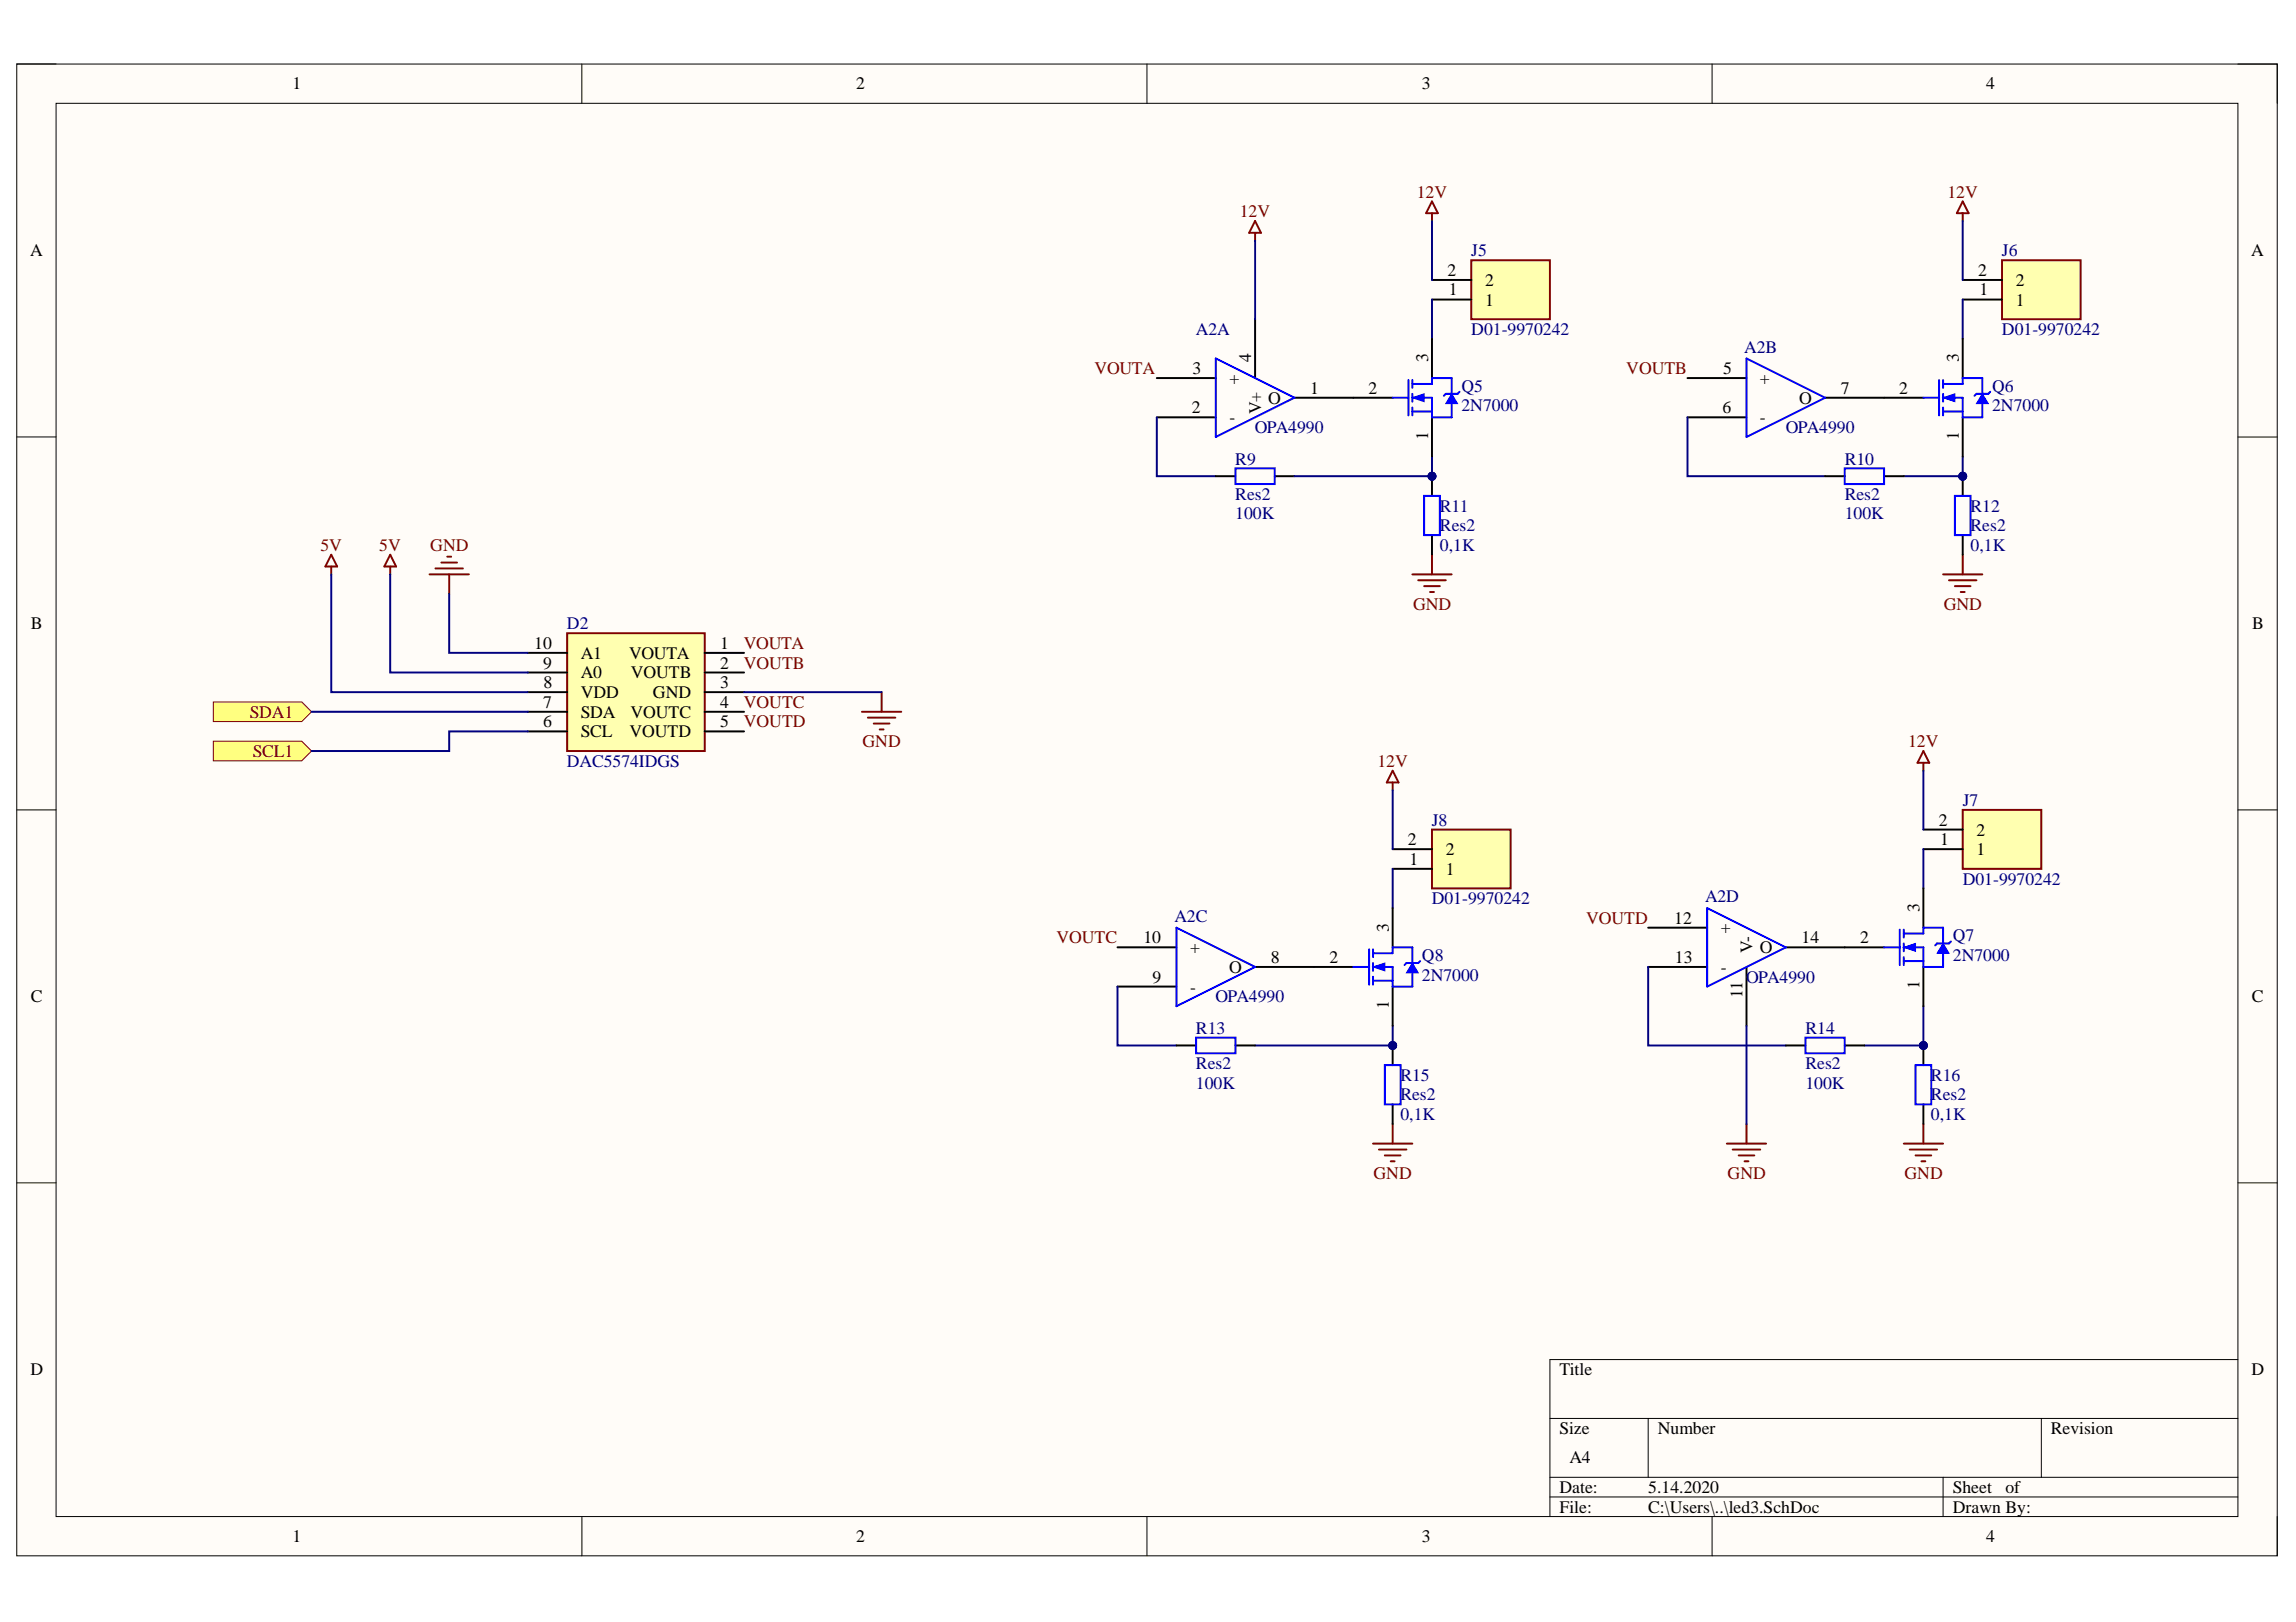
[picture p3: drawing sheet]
<svg xmlns="http://www.w3.org/2000/svg" width="297mm" height="210mm" viewBox="0 0 297 210" stroke-linecap="round" stroke-linejoin="round" font-family="sans-serif">
<defs><g id="words">
<g font-size="2.3">
<text x="37.9" y="11.6">1</text>
<text x="110.8" y="11.6">2</text>
<text x="184" y="11.6">3</text>
<text x="257" y="11.6">4</text>
<text x="3.9" y="33.2">A</text>
<text x="187.3" y="35.7">2</text>
<text x="255.9" y="35.7">2</text>
<text x="291.2" y="33.2">A</text>
<text x="187.4" y="38.2">1</text>
<text x="192.1" y="39.5">1</text>
<text x="192.1" y="37">2</text>
<text x="256.1" y="38.2">1</text>
<text x="260.8" y="39.5">1</text>
<text x="260.8" y="37">2</text>
<text x="161.9" y="46.9" transform="rotate(-90 161.9 46.9)">4</text>
<text x="184.8" y="46.9" transform="rotate(-90 184.8 46.9)">3</text>
<text x="253.4" y="46.9" transform="rotate(-90 253.4 46.9)">3</text>
<text x="154.2" y="53.5">2</text>
<text x="154.3" y="48.4">3</text>
<text x="159" y="49.7">+</text>
<text x="163.1" y="53.6" transform="rotate(-90 163.1 53.6)">V+</text>
<text x="164.1" y="52.2">O</text>
<text x="169.5" y="51">1</text>
<text x="177.1" y="51">2</text>
<text x="222.8" y="53.5">6</text>
<text x="222.9" y="48.4">5</text>
<text x="227.7" y="49.7">+</text>
<text x="232.8" y="52.2">O</text>
<text x="238.1" y="51">7</text>
<text x="245.7" y="51">2</text>
<text x="159" y="54.8">-</text>
<text x="184.8" y="56.9" transform="rotate(-90 184.8 56.9)">1</text>
<text x="227.7" y="54.8">-</text>
<text x="253.4" y="56.9" transform="rotate(-90 253.4 56.9)">1</text>
<text x="4" y="81.4">B</text>
<text x="69.1" y="84">10</text>
<text x="93.2" y="84">1</text>
<text x="291.4" y="81.4">B</text>
<text x="70.3" y="86.5">9</text>
<text x="70.3" y="89.1">8</text>
<text x="75.1" y="85.3">A1</text>
<text x="75.1" y="87.8">A0</text>
<text x="81.4" y="85.3">VOUTA</text>
<text x="81.6" y="87.8">VOUTB</text>
<text x="93.2" y="86.5">2</text>
<text x="93.2" y="89.1">3</text>
<text x="70.3" y="91.6">7</text>
<text x="70.3" y="94.1">6</text>
<text x="75.1" y="90.3">VDD</text>
<text x="75.1" y="92.9">SDA</text>
<text x="75.1" y="95.4">SCL</text>
<text x="81.4" y="95.4">VOUTD</text>
<text x="81.6" y="92.9">VOUTC</text>
<text x="84.5" y="90.3">GND</text>
<text x="93.2" y="91.6">4</text>
<text x="93.2" y="94.1">5</text>
<text x="250.8" y="106.9">2</text>
<text x="182.1" y="109.4">2</text>
<text x="182.4" y="111.9">1</text>
<text x="187" y="113.2">1</text>
<text x="187" y="110.7">2</text>
<text x="251" y="109.4">1</text>
<text x="255.7" y="110.7">1</text>
<text x="255.7" y="108.1">2</text>
<text x="216.6" y="119.5">12</text>
<text x="248.3" y="118" transform="rotate(-90 248.3 118)">3</text>
<text x="147.9" y="122.1">10</text>
<text x="154" y="123.3">+</text>
<text x="159" y="125.9">O</text>
<text x="164.4" y="124.6">8</text>
<text x="172" y="124.6">2</text>
<text x="179.7" y="120.5" transform="rotate(-90 179.7 120.5)">3</text>
<text x="216.7" y="124.6">13</text>
<text x="222.6" y="120.8">+</text>
<text x="222.6" y="125.9">-</text>
<text x="226.7" y="123.3" transform="rotate(-90 226.7 123.3)">V-</text>
<text x="227.7" y="123.3">O</text>
<text x="233.1" y="122.1">14</text>
<text x="240.6" y="122.1">2</text>
<text x="4" y="129.7">C</text>
<text x="149.1" y="127.2">9</text>
<text x="154" y="128.4">-</text>
<text x="179.7" y="130.6" transform="rotate(-90 179.7 130.6)">1</text>
<text x="225.5" y="129.2" transform="rotate(-90 225.5 129.2)">11</text>
<text x="248.3" y="128" transform="rotate(-90 248.3 128)">1</text>
<text x="291.3" y="129.7">C</text>
<text x="3.9" y="178">D</text>
<text x="201.8" y="178">Title</text>
<text x="291.3" y="178">D</text>
<text x="201.8" y="185.6">Size</text>
<text x="214.5" y="185.6">Number</text>
<text x="265.3" y="185.6">Revision</text>
<text x="203" y="189.4">A4</text>
<text x="201.8" y="193.2">Date:</text>
<text x="201.8" y="195.8">File:</text>
<text x="213.2" y="193.2">5.14.2020</text>
<text x="213.2" y="195.8">C:\Users\..\led3.SchDoc</text>
<text x="252.7" y="193.2">Sheet</text>
<text x="252.7" y="195.8">Drawn By:</text>
<text x="259.4" y="193.2">of</text>
<text x="37.9" y="199.6">1</text>
<text x="110.8" y="199.6">2</text>
<text x="184" y="199.6">3</text>
<text x="257" y="199.6">4</text>
</g>
<g font-size="2.3" fill="#800000">
<text x="160.4" y="28.1">12V</text>
<text x="183.3" y="25.6">12V</text>
<text x="251.9" y="25.6">12V</text>
<text x="141.6" y="48.4">VOUTA</text>
<text x="210.4" y="48.4">VOUTB</text>
<text x="41.5" y="71.3">5V</text>
<text x="49.1" y="71.3">5V</text>
<text x="55.7" y="71.3">GND</text>
<text x="96.2" y="84">VOUTA</text>
<text x="182.8" y="78.9">GND</text>
<text x="251.5" y="78.9">GND</text>
<text x="96.2" y="86.5">VOUTB</text>
<text x="32.3" y="92.9">SDA1</text>
<text x="96.2" y="91.6">VOUTC</text>
<text x="96.2" y="94.1">VOUTD</text>
<text x="32.7" y="97.9">SCL1</text>
<text x="111.6" y="96.7">GND</text>
<text x="178.2" y="99.2">12V</text>
<text x="246.9" y="96.7">12V</text>
<text x="205.2" y="119.5">VOUTD</text>
<text x="136.7" y="122.1">VOUTC</text>
<text x="177.7" y="152.6">GND</text>
<text x="223.5" y="152.6">GND</text>
<text x="246.4" y="152.6">GND</text>
</g>
<g font-size="2.3" fill="#000080">
<text x="190.3" y="33.2">J5</text>
<text x="259" y="33.2">J6</text>
<text x="154.7" y="43.3">A2A</text>
<text x="190.3" y="43.3">D01-9970242</text>
<text x="225.7" y="45.6">A2B</text>
<text x="259" y="43.3">D01-9970242</text>
<text x="189.1" y="50.7">Q5</text>
<text x="189.1" y="53.2">2N7000</text>
<text x="257.7" y="50.7">Q6</text>
<text x="257.7" y="53.2">2N7000</text>
<text x="162.3" y="56">OPA4990</text>
<text x="231" y="56">OPA4990</text>
<text x="159.8" y="60.1">R9</text>
<text x="159.8" y="64.7">Res2</text>
<text x="238.6" y="60.1">R10</text>
<text x="238.6" y="64.7">Res2</text>
<text x="159.8" y="67.2">100K</text>
<text x="186.3" y="71.3">0,1K</text>
<text x="186.3" y="66.2">R11</text>
<text x="186.3" y="68.7">Res2</text>
<text x="238.6" y="67.2">100K</text>
<text x="254.9" y="71.3">0,1K</text>
<text x="254.9" y="66.2">R12</text>
<text x="254.9" y="68.7">Res2</text>
<text x="73.3" y="81.4">D2</text>
<text x="73.3" y="99.2">DAC5574IDGS</text>
<text x="185.2" y="106.9">J8</text>
<text x="253.9" y="104.3">J7</text>
<text x="151.9" y="119.3">A2C</text>
<text x="185.2" y="117">D01-9970242</text>
<text x="220.6" y="116.7">A2D</text>
<text x="253.9" y="114.5">D01-9970242</text>
<text x="184" y="124.4">Q8</text>
<text x="252.7" y="121.8">Q7</text>
<text x="252.7" y="124.4">2N7000</text>
<text x="157.3" y="129.7">OPA4990</text>
<text x="184" y="126.9">2N7000</text>
<text x="225.9" y="127.2">OPA4990</text>
<text x="154.7" y="133.8">R13</text>
<text x="233.6" y="133.8">R14</text>
<text x="154.7" y="140.9">100K</text>
<text x="154.7" y="138.3">Res2</text>
<text x="181.2" y="139.9">R15</text>
<text x="181.2" y="142.4">Res2</text>
<text x="233.6" y="140.9">100K</text>
<text x="233.6" y="138.3">Res2</text>
<text x="249.8" y="139.9">R16</text>
<text x="249.8" y="142.4">Res2</text>
<text x="181.2" y="144.9">0,1K</text>
<text x="249.8" y="144.9">0,1K</text>
</g>
</g></defs>
<path d="M2.2 8.3h292.4v193h-292.4z" fill-rule="evenodd" fill="#fffcf8"/>
<path d="M2.2 8.3h292.4v193h-292.4z" fill="none" stroke="#000" stroke-width=".13"/>
<path d="M7.3 13.4h282.2v182.9h-282.2z" fill-rule="evenodd" fill="#fffcf8"/>
<g fill="none" stroke="#000" stroke-width=".13">
<path d="M2.2 8.3h5.1M7.3 13.4h282.2v182.9h-282.2zM75.3 8.3v5.1M148.4 8.3v5.1M221.5 8.3v5.1M289.5 8.3h5.1v5.1M2.2 56.5h5.1M289.5 56.6h5.1M2.2 104.8h5.1M289.5 104.8h5.1M2.2 153.1h5.1M289.5 153.1h5.1"/>
<path d="M289.5 175.9h-89v20.4M75.3 196.3v5M148.4 196.3v5M200.5 183.6h89M200.5 191.2h89M200.5 193.7h89M213.2 183.6v7.6M221.5 196.3v5M251.4 191.2v5.1M264.1 183.6v7.6M294.6 196.3v5"/>
</g>
<path d="M73.4 81.9h17.8v15.3h-17.8z" fill-rule="evenodd" fill="#ffffb0"/>
<g fill="none" stroke="#800000" stroke-width=".25">
<path d="M55.6 74.3h5.1M56.3 73.6h3.6M57.1 72.8h2M57.9 72h.5M58.1 74.3v2.6M182.7 74.3h5.1M183.5 75.1h3.5M184.2 75.9h2.1M185 76.6h.5M185.3 71.8v2.5M251.4 74.3h5.1M252.1 75.1h3.6"/>
<path d="M252.9 75.9h2M253.7 76.6h.5M253.9 71.8v2.5M73.4 81.9h17.8v15.3h-17.8zM111.5 92.1h5.1M112.3 92.9h3.5M113 93.6h2.1M113.8 94.4h.5M114.1 89.6v2.5M177.6 148h5.1M178.4 148.8h3.6M179.2 149.5h2"/>
<path d="M179.9 150.3h.5M180.2 145.5v2.5M223.4 148h5.1M224.2 148.8h3.5M224.9 149.5h2.1M225.7 150.3h.5M225.9 145.5v2.5M246.3 148h5.1M247.1 148.8h3.5M247.8 149.5h2M248.6 150.3h.5M248.8 145.5v2.5"/>
</g>
<g fill="none" stroke="#000" stroke-width=".25">
<path d="M149.7 48.9h7.6M149.7 54h7.6M162.4 41.3v7.6M167.5 51.5h7.6M218.3 48.9h7.6M218.3 54h7.6M236.1 51.5h7.6M68.3 84.5h5.1M68.3 87h5.1M68.3 89.6h5.1M68.3 92.1h5.1M68.3 94.7h5.1"/>
<path d="M91.2 84.5h5.1M91.2 87h5.1M91.2 89.6h5.1M91.2 92.1h5.1M91.2 94.7h5.1M144.6 122.6h7.6M144.6 127.7h7.6M162.4 125.1h7.6M213.2 125.1h7.7M213.2 120.1h7.7M225.9 125.1v7.7M231 122.6h7.7"/>
</g>
<path d="M157.3 46.4l10.2 5.1-10.2 5zM225.9 46.4l10.2 5.1-10.2 5.1zM220.9 117.5l10.1 5.1-10.1 5.1zM152.2 120.1l10.2 5-10.2 5.1z" fill="none" stroke="#00f" stroke-width=".25"/>
<path d="M27.6 90.8h11.4l1.3 1.3-1.3 1.3h-11.4z" fill-rule="evenodd" fill="#ffff80"/>
<path d="M27.6 90.8h11.4l1.3 1.3-1.3 1.3h-11.4z" fill="none" stroke="#800000" stroke-width=".13"/>
<path d="M27.6 95.9h11.4l1.3 1.3-1.3 1.3h-11.4z" fill-rule="evenodd" fill="#ffff80"/>
<path d="M27.6 95.9h11.4l1.3 1.3-1.3 1.3h-11.4z" fill="none" stroke="#800000" stroke-width=".13"/>
<path d="M162.4 28.6l.7 1.5h-1.5zM162.4 30.1v1M185.3 26.1l.7 1.5h-1.5zM185.3 27.6v1M42.9 71.8l.7 1.5h-1.5zM42.9 73.3v1M50.5 71.8l.7 1.5h-1.5zM50.5 73.3v1" fill="none" stroke="#800000" stroke-width=".25"/>
<path d="M190.3 33.7h10.2v7.6h-10.2z" fill-rule="evenodd" fill="#ffffb0"/>
<path d="M190.3 33.7h10.2v7.6h-10.2zM253.9 26.1l.8 1.5h-1.5zM253.9 27.6v1" fill="none" stroke="#800000" stroke-width=".25"/>
<path d="M185.3 38.8h5M185.3 36.2h5" fill="none" stroke="#000" stroke-width=".25"/>
<path d="M259 33.7h10.2v7.6h-10.2z" fill-rule="evenodd" fill="#ffffb0"/>
<path d="M259 33.7h10.2v7.6h-10.2zM248.8 97.2l.8 1.5h-1.5zM248.8 98.7v1" fill="none" stroke="#800000" stroke-width=".25"/>
<path d="M253.9 38.8h5.1M253.9 36.2h5.1" fill="none" stroke="#000" stroke-width=".25"/>
<path d="M253.9 104.8h10.2v7.6h-10.2z" fill-rule="evenodd" fill="#ffffb0"/>
<path d="M180.2 99.7l.7 1.6h-1.5zM180.2 101.3v1M253.9 104.8h10.2v7.6h-10.2z" fill="none" stroke="#800000" stroke-width=".25"/>
<path d="M248.8 109.9h5.1M248.8 107.4h5.1" fill="none" stroke="#000" stroke-width=".25"/>
<path d="M185.3 107.4h10.1v7.6h-10.1z" fill-rule="evenodd" fill="#ffffb0"/>
<path d="M185.3 107.4h10.1v7.6h-10.1z" fill="none" stroke="#800000" stroke-width=".25"/>
<path d="M180.2 112.4h5.1M180.2 109.9h5.1" fill="none" stroke="#000" stroke-width=".25"/>
<path d="M253.9 28.6v7.6M149.7 54v7.6h7.6M42.9 74.3v15.3h25.4M50.5 74.3v12.7h17.8M58.1 76.9v7.6h10.2M40.3 92.1h28M68.3 94.7h-10.2v2.5h-17.8M96.3 89.6h17.8M144.6 127.7v7.6h7.6M180.2 132.8v2.5h-17.8" fill="none" stroke="#000080" stroke-width=".25"/>
<circle cx="180.2" cy="135.3" r=".51" fill="#000080"/>
<circle cx="180.2" cy="135.3" r=".51" fill="none" stroke="#000080" stroke-width=".13"/>
<path d="M218.3 54v7.6h17.8M213.2 125.1v10.2h17.8M248.8 130.2v5.1h-7.6" fill="none" stroke="#000080" stroke-width=".25"/>
<circle cx="248.8" cy="135.3" r=".51" fill="#000080"/>
<circle cx="248.8" cy="135.3" r=".51" fill="none" stroke="#000080" stroke-width=".13"/>
<path d="M253.9 59.1v2.5h-7.6" fill="none" stroke="#000080" stroke-width=".25"/>
<circle cx="253.9" cy="61.6" r=".51" fill="#000080"/>
<circle cx="253.9" cy="61.6" r=".51" fill="none" stroke="#000080" stroke-width=".13"/>
<path d="M162.4 31.1v10.2M185.3 28.6v7.6M185.3 38.8v5M253.9 38.8v5M185.3 59.1v2.5h-17.8M248.8 99.7v7.7M180.2 102.3v7.6M180.2 112.4v5.1M248.8 109.9v5.1M225.9 132.8v12.7" fill="none" stroke="#000080" stroke-width=".25"/>
<path d="M157.3 61.6h2.5M164.9 61.6h2.6M236.1 61.6h2.6M243.7 61.6h2.6M152.2 135.3h2.5M159.8 135.3h2.6M231 135.3h2.6M238.7 135.3h2.5" fill="none" stroke="#000" stroke-width=".25"/>
<path d="M159.8 60.6h5.1v2h-5.1zM238.7 60.6h5v2h-5zM154.7 134.3h5.1v2h-5.1zM233.6 134.3h5.1v2h-5.1z" fill="none" stroke="#00f" stroke-width=".25"/>
<circle cx="185.3" cy="61.6" r=".51" fill="#000080"/>
<circle cx="185.3" cy="61.6" r=".51" fill="none" stroke="#000080" stroke-width=".13"/>
<circle cx="185.3" cy="61.6" r=".51" fill="#000080"/>
<circle cx="185.3" cy="61.6" r=".51" fill="none" stroke="#000080" stroke-width=".13"/>
<path d="M185.3 61.6v2.6" fill="none" stroke="#000" stroke-width=".25"/>
<circle cx="185.3" cy="61.6" r=".51" fill="#000080"/>
<circle cx="185.3" cy="61.6" r=".51" fill="none" stroke="#000080" stroke-width=".13"/>
<path d="M185.3 69.3v2.5" fill="none" stroke="#000" stroke-width=".25"/>
<path d="M184.2 64.2h2.1v5.1h-2.1z" fill="none" stroke="#00f" stroke-width=".25"/>
<circle cx="253.9" cy="61.6" r=".51" fill="#000080"/>
<circle cx="253.9" cy="61.6" r=".51" fill="none" stroke="#000080" stroke-width=".13"/>
<path d="M253.9 61.6v2.6" fill="none" stroke="#000" stroke-width=".25"/>
<circle cx="253.9" cy="61.6" r=".51" fill="#000080"/>
<circle cx="253.9" cy="61.6" r=".51" fill="none" stroke="#000080" stroke-width=".13"/>
<path d="M253.9 69.3v2.5" fill="none" stroke="#000" stroke-width=".25"/>
<path d="M252.9 64.2h2v5.1h-2z" fill="none" stroke="#00f" stroke-width=".25"/>
<circle cx="180.2" cy="135.3" r=".51" fill="#000080"/>
<circle cx="180.2" cy="135.3" r=".51" fill="none" stroke="#000080" stroke-width=".13"/>
<path d="M180.2 135.3v2.5" fill="none" stroke="#000" stroke-width=".25"/>
<circle cx="180.2" cy="135.3" r=".51" fill="#000080"/>
<circle cx="180.2" cy="135.3" r=".51" fill="none" stroke="#000080" stroke-width=".13"/>
<path d="M180.2 142.9v2.6" fill="none" stroke="#000" stroke-width=".25"/>
<path d="M179.2 137.8h2v5.1h-2z" fill="none" stroke="#00f" stroke-width=".25"/>
<circle cx="248.8" cy="135.3" r=".51" fill="#000080"/>
<circle cx="248.8" cy="135.3" r=".51" fill="none" stroke="#000080" stroke-width=".13"/>
<path d="M248.8 135.3v2.5" fill="none" stroke="#000" stroke-width=".25"/>
<circle cx="248.8" cy="135.3" r=".51" fill="#000080"/>
<circle cx="248.8" cy="135.3" r=".51" fill="none" stroke="#000080" stroke-width=".13"/>
<path d="M175.1 51.5h5.1M185.3 43.8v5.1M185.3 54v5.1M248.8 142.9v2.6" fill="none" stroke="#000" stroke-width=".25"/>
<path d="M180.2 51.5h2M182.2 49.2v4.6M182.7 49.7h2.6v-.8h2.5v2.1M182.7 51.5h2.6v2.5h2.5v-1.8M182.7 53.2h2.6M182.7 49.2v1M182.7 51v1M182.7 52.7v1.1M247.8 137.8h2v5.1h-2z" fill="none" stroke="#00f" stroke-width=".25"/>
<path d="M187.8 51l.8 1.2h-1.6z" fill="#00f"/>
<path d="M187.8 51l.8 1.2h-1.6z" fill="none" stroke="#00f" stroke-width=".13"/>
<path d="M187 51h1.6" fill="none" stroke="#00f" stroke-width=".25"/>
<path d="M182.7 51.5l1.5-.5v1z" fill="#00f"/>
<path d="M182.7 51.5l1.5-.5v1z" fill="none" stroke="#00f" stroke-width=".13"/>
<path d="M187 51l-.2 .2M188.8 50.7l-.2 .3M248.8 51.5h2.1M250.9 49.2v4.6M251.4 49.7h2.5v-.8h2.6v2.1M251.4 51.5h2.5v2.5h2.6v-1.8M251.4 53.2h2.5M251.4 49.2v1M251.4 51v1M251.4 52.7v1.1" fill="none" stroke="#00f" stroke-width=".25"/>
<path d="M243.7 51.5h5.1M253.9 43.8v5.1M253.9 54v5.1" fill="none" stroke="#000" stroke-width=".25"/>
<path d="M256.5 51l.7 1.2h-1.5z" fill="#00f"/>
<path d="M256.5 51l.7 1.2h-1.5z" fill="none" stroke="#00f" stroke-width=".13"/>
<path d="M255.7 51h1.5" fill="none" stroke="#00f" stroke-width=".25"/>
<path d="M251.4 51.5l1.5-.5v1z" fill="#00f"/>
<path d="M251.4 51.5l1.5-.5v1z" fill="none" stroke="#00f" stroke-width=".13"/>
<path d="M255.7 51l-.3 .2M257.5 50.7l-.3 .3M243.7 122.6h2.1M245.8 120.3v4.6M246.3 120.8h2.5v-.7h2.6v2M246.3 122.6h2.5v2.5h2.6v-1.7M246.3 124.4h2.5M246.3 120.3v1M246.3 122.1v1M246.3 123.9v1" fill="none" stroke="#00f" stroke-width=".25"/>
<path d="M248.8 115v5.1M238.7 122.6h5M248.8 125.1v5.1" fill="none" stroke="#000" stroke-width=".25"/>
<path d="M251.4 122.1l.7 1.3h-1.5z" fill="#00f"/>
<path d="M251.4 122.1l.7 1.3h-1.5z" fill="none" stroke="#00f" stroke-width=".13"/>
<path d="M250.6 122.1h1.5" fill="none" stroke="#00f" stroke-width=".25"/>
<path d="M246.3 122.6l1.5-.5v1z" fill="#00f"/>
<path d="M246.3 122.6l1.5-.5v1z" fill="none" stroke="#00f" stroke-width=".13"/>
<path d="M175.1 125.1h2M177.1 122.9v4.5M177.6 123.4h2.6v-.8h2.5v2M177.6 125.1h2.6v2.6h2.5v-1.8M177.6 126.9h2.6M177.6 122.9v1M177.6 124.6v1M177.6 126.4v1M250.6 122.1l-.2 .2M252.4 121.8l-.3 .3" fill="none" stroke="#00f" stroke-width=".25"/>
<path d="M180.2 117.5v5.1M170 125.1h5.1M180.2 127.7v5.1" fill="none" stroke="#000" stroke-width=".25"/>
<path d="M182.7 124.6l.8 1.3h-1.5z" fill="#00f"/>
<path d="M182.7 124.6l.8 1.3h-1.5z" fill="none" stroke="#00f" stroke-width=".13"/>
<path d="M182 124.6h1.5" fill="none" stroke="#00f" stroke-width=".25"/>
<path d="M177.6 125.1l1.6-.5v1z" fill="#00f"/>
<path d="M177.6 125.1l1.6-.5v1z" fill="none" stroke="#00f" stroke-width=".13"/>
<path d="M182 124.6l-.3 .3M183.7 124.4l-.2 .2" fill="none" stroke="#00f" stroke-width=".25"/>
<use href="#words"/>
</svg>
